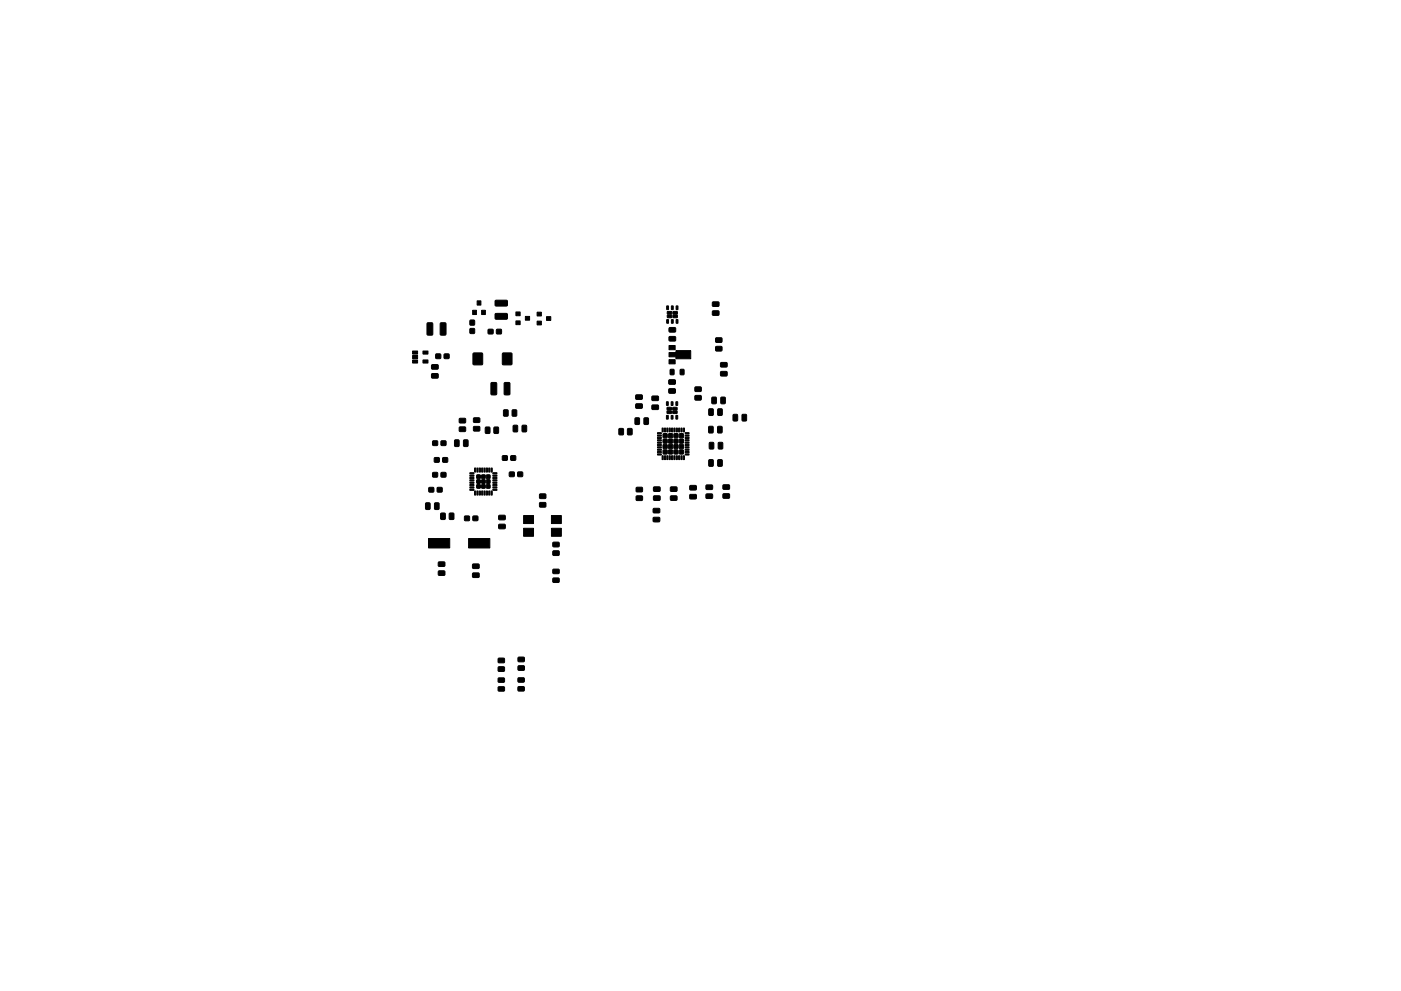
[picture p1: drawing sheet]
<svg xmlns="http://www.w3.org/2000/svg" width="297mm" height="210mm" viewBox="0 0 297 210" stroke-linecap="round" stroke-linejoin="round" font-family="sans-serif">
<g fill="#000" stroke="#000" stroke-width=".21">
<path d="M87.5 76.4h1v.6h-1zM87.5 75.4h1v.7h-1zM87.5 74.5h1v.6h-1zM89.7 74.5h1v.6h-1zM89.7 76.4h1v.6h-1zM90.6 68.5h.9l.2 .1 .1 2.3-.2 .2h-.9l-.2-.1zM91.6 77.4h1.2l.1 .2v.6l-.2 .1h-1.1l-.1-.2zM91.6 79.3h1.2l.1 .2v.6l-.2 .1h-1.1l-.1-.2zM92.4 75.1h1v.9h-1zM93.4 68.5h.9l.2 .1 .1 2.3-.2 .2h-.9l-.2-.1zM94.2 75.1h1v.9h-1zM99.7 68h.9v.9h-.9z"/>
<path d="M99.7 69.7h.9v1h-.9zM100.2 65.8h.8v.9h-.8zM101.2 63.8h.8v.9h-.8zM100.3 74.9l2 .1v2.4l-2-.1zM102.1 65.8h.8v.9h-.8zM103.5 69.9h1v.9h-1zM105.3 69.9h1v.9h-1zM105 63.8l2.4-.1 .2 .2v.9l-.2 .1h-2.3l-.2-.2zM105 66.6l2.4-.1 .2 .2v.9l-.2 .1h-2.3l-.2-.2zM106.6 74.9l1.9 .1v2.4l-1.9-.1zM109.4 66.2h.9v.8h-.9zM109.4 68.1h.9v.8h-.9z"/>
<path d="M111.4 67.1h.9v.8h-.9zM113.9 68.1h.9v.8h-.9zM113.9 66.2h.9v.8h-.9zM115.9 67.2h.9v.8h-.9zM141.4 67.8l.3 .1v.7l-.3-.1zM141.4 64.9l.3 .1v.7l-.3-.1zM141.8 73.3h1.3v.9h-1.3zM141.8 76.3h1.3v.9h-1.3zM141.5 66.9l.9-.1v.5l-.9 .1zM141.5 66.1h.9v.5l-.9 .1zM142.4 67.8l.3 .1v.7l-.3-.1zM142.4 64.9l.3 .1v.7l-.3-.1z"/>
<path d="M142.1 78.4h.8l-.1 1.1-.7-.1zM141.9 71.4h1.2l.2 .2-.1 .6-.2 .2-1-.1-.2-.1zM141.9 69.5h1.2l.2 .2-.1 .6-.2 .2-1-.1-.2-.1zM142.7 66.9l.9-.1v.5l-.9 .1zM142.7 66.1h.9v.5l-.9 .1zM143.4 67.8l.3 .1v.7l-.3-.1zM143.4 64.9l.3 .1v.7l-.3-.1zM144.2 78.4h.8v1.1l-.8-.1zM141.8 74.8h1.5v-.4h3.1v1.7h-3.1v-.4h-1.5zM151.1 64.1h1.2l.2 .2-.1 .6-.2 .1h-1.1l-.1-.2zM151.1 66h1.2l.2 .2-.1 .6-.2 .1h-1.1l-.1-.2zM151.8 73.5h1.2l.1 .9-1.3 .1z"/>
<path d="M151.8 71.7h1.2l.1 .9h-1.3zM152.8 78.9l1.3-.1 .1 .2v.7l-.2 .1h-1.1l-.2-.2zM152.8 77l1.3-.1 .1 .2v.7l-.2 .1h-1.1l-.2-.2zM91.8 93.6h.9v.9h-.9zM92.1 97.1h1v.9h-1zM93.5 93.6h1v.9h-1zM93.9 97.1h1v.9h-1zM96.4 93.4l.7-.1 .2 .1 .1 1.1-.2 .2h-.6l-.2-.1zM97.4 88.8h1.2l.1 .8-1.2 .1zM97.4 90.6h1.2l.1 .9h-1.2zM98.3 93.4l.7-.1 .2 .1 .1 1.1-.2 .2h-.6l-.2-.1zM100.6 99.3h.3l-.1 .9-.2-.1z"/>
<path d="M101.1 99.3h.3l-.1 .9-.2-.1zM100.4 88.7h1.2l.1 .8-1.2 .1zM100.4 90.5h1.2l.1 .9h-1.2zM101.6 99.3h.3l-.1 .9-.2-.1zM102.1 99.3h.3l-.1 .9-.2-.1zM102.6 99.3h.3l-.1 .9-.2-.1zM103.1 99.3h.3l-.1 .9-.2-.1zM102.9 90.7h1l-.1 1.2h-.9zM103.6 99.3h.3l-.1 .9-.2-.1zM104.1 99.3h.3l-.1 .9-.2-.1zM104.1 81.2l1-.1 .2 .2v2.3l-.1 .2h-.9l-.2-.2zM104.8 90.7h.9l-.1 1.2h-.9z"/>
<path d="M106.5 96.7h1v.9h-1zM106.8 87h.9l-.1 1.3-.8-.1zM106.9 81.2l1-.1 .2 .2v2.3l-.1 .2h-.9l-.2-.2zM108.3 96.7h1v.9h-1zM108.6 87h.9v1.3l-.9-.1zM108.8 90.3l.7-.1 .2 .1 .1 1.1-.2 .2-.6 .1-.2-.2zM110.7 90.3l.7-.1 .2 .1 .1 1.1-.2 .2-.6 .1-.2-.2zM131.3 91h.9l-.1 1.2h-.9zM133.1 91h.9l-.1 1.2h-.8zM134.7 88.7l.7-.1 .2 .2v1.1l-.1 .1-.7 .1-.2-.2zM134.8 85.7h1.3l.1 .2v.6l-.2 .2-1.1-.1-.1-.2zM134.8 83.8h1.3l.1 .2v.6l-.2 .1h-1.1l-.1-.2z"/>
<path d="M136.6 88.7l.7-.1 .2 .2v1.1l-.1 .1-.7 .1-.2-.2zM138.3 86l1.2-.1 .1 .2v.7l-.2 .1h-1.1l-.1-.2zM138.3 84.1l1.2-.1 .1 .2v.7l-.2 .1h-1.1l-.1-.2zM139.4 91.8h.8v.2h-.8zM139.4 92.3h.8v.2h-.8zM139.4 92.8h.8v.2h-.8zM139.4 93.3h.8v.2h-.8zM139.4 93.8h.8v.2h-.8zM139.4 94.3h.8v.2h-.8zM139.4 94.8h.8v.2h-.8zM139.4 95.3h.8v.2h-.8zM139.4 95.8h.8v.2h-.8z"/>
<path d="M139.4 96.3h.8v.2h-.8zM140.4 90.8l.2 .1v.7h-.2zM140.4 96.7h.2v.8h-.2zM140.9 90.8l.2 .1v.7h-.2zM140.9 96.7h.2v.8h-.2zM140.6 92h.8v.8h-.8zM140.6 93.2h.8v.8h-.8zM140.6 94.3h.8v.8h-.8zM140.6 95.5h.8v.8h-.8zM141.4 90.8l.2 .1v.7h-.2zM141.4 96.7h.2v.8h-.2zM141.3 85.3h.4l-.1 .7h-.3z"/>
<path d="M141.3 88.2h.4l-.1 .7h-.3zM141.9 90.8l.2 .1v.7h-.2zM141.9 96.7h.2v.8h-.2zM141.5 86.4h.8l.1 .5-.9 .1zM141.5 87.2h.8l.1 .5h-.9zM141.8 92h.8v.8h-.8zM141.8 93.2h.8v.8h-.8zM141.8 94.3h.8v.8h-.8zM141.8 95.5h.8v.8h-.8zM142.4 90.8l.2 .1v.7h-.2zM142.4 96.7h.2v.8h-.2zM142.3 85.3h.4l-.1 .7h-.3z"/>
<path d="M142.3 88.2h.4l-.1 .7h-.3zM141.8 82.5h1.3l.1 .2v.6l-.2 .1h-1.1l-.1-.2zM141.8 80.6h1.3l.1 .2v.6l-.2 .1h-1.1l-.1-.2zM142.9 90.8l.2 .1v.7h-.2zM142.9 96.7h.2v.8h-.2zM142.7 86.4h.8l.1 .5-.9 .1zM142.7 87.2h.8l.1 .5h-.9zM143.4 90.8l.2 .1v.7h-.2zM143.4 96.7h.2v.8h-.2zM142.9 92h.8v.8h-.8zM142.9 93.2h.8v.8h-.8zM142.9 94.3h.8v.8h-.8z"/>
<path d="M142.9 95.5h.8v.8h-.8zM143.3 85.3h.4l-.1 .7h-.3zM143.3 88.2h.4l-.1 .7h-.3zM143.9 90.8l.2 .1v.7h-.2zM143.9 96.7h.2v.8h-.2zM144.4 90.8l.2 .1v.7h-.2zM144.4 96.7h.2v.8h-.2zM144.1 92h.8v.8h-.8zM144.1 93.2h.8v.8h-.8zM144.1 94.3h.8v.8h-.8zM144.1 95.5h.8v.8h-.8zM144.9 90.8l.2 .1v.7h-.2z"/>
<path d="M144.9 96.7h.2v.8h-.2zM145.3 96.3h.7l.1 .2h-.8zM145.3 95.8h.7l.1 .2h-.8zM145.3 95.3h.7l.1 .2h-.8zM145.3 94.8h.7l.1 .2h-.8zM145.3 94.3h.7l.1 .2h-.8zM145.3 93.8h.7l.1 .2h-.8zM145.3 93.3h.7l.1 .2h-.8zM145.3 92.8h.7l.1 .2h-.8zM145.3 92.3h.7l.1 .2h-.8zM145.3 91.8h.7l.1 .2h-.8zM147.4 82.1h1.2l.1 .9h-1.3z"/>
<path d="M147.4 84l1.2-.1 .1 .9-1.3 .1zM150.3 90.5l.7-.1 .2 .2v1.1l-.1 .2h-.7l-.1-.2zM150.3 86.8l.7-.1 .2 .1v1.1l-.1 .2-.6 .1-.2-.2zM150.3 97.6l.7-.1 .2 .1v1.1l-.1 .2-.6 .1-.2-.2zM150.4 93.9l.7-.1 .2 .2 .1 1.1-.2 .2h-.6l-.2-.1zM151 84.3l.7-.1 .2 .2v1.1l-.1 .2h-.7l-.2-.1zM152.2 90.5l.7-.1 .2 .2v1.1l-.1 .2h-.7l-.1-.2zM152.2 86.8l.7-.1 .2 .1v1.1l-.1 .2-.6 .1-.2-.2zM152.2 97.6l.7-.1 .2 .1v1.1l-.1 .2-.6 .1-.2-.2zM152.3 93.9l.7-.1 .2 .2 .1 1.1-.2 .2h-.6l-.2-.1zM152.9 84.3l.7-.1 .2 .2v1.1l-.1 .2h-.7l-.2-.1zM155.5 88l.7-.1 .2 .1v1.1l-.1 .2h-.7l-.2-.1z"/>
<path d="M157.4 88l.7-.1 .2 .1v1.1l-.1 .2h-.7l-.2-.1zM90.3 106.7h.7l.2 .1v1.1l-.1 .2h-.7l-.2-.1zM91 103.5h.9v.9h-.9zM91.8 100.3h.9v.9h-.9zM92.2 106.7h.7l.2 .1v1.1l-.1 .2h-.7l-.2-.1zM92.7 103.5h1v.9h-1zM93 119.3l1.2-.1 .1 .2v.7l-.2 .1h-1.1l-.1-.2zM93.5 108.9h.9l-.1 1.3-.9-.1zM93.5 100.3h1v.9h-1zM90.8 114.3h4.6v2h-4.6zM95.3 108.9h.9l-.1 1.3-.8-.1zM98.5 109.5h1v.9h-1z"/>
<path d="M99.6 100.3h.8l.1 .2h-.8zM99.6 100.8h.8l.1 .2h-.8zM99.6 101.3h.8l.1 .2h-.8zM99.6 101.8h.8l.1 .2h-.8zM99.6 102.3h.8l.1 .2h-.8zM99.6 102.8h.8l.1 .2h-.8zM99.6 103.3h.8l.1 .2h-.8zM99.6 103.8h.8l.1 .2h-.8zM100.6 104.2h.3l-.1 .8h-.2zM100.3 109.5h1v.9h-1zM101.1 104.2h.3l-.1 .8h-.2zM100.2 119.7h1.3l.1 .2v.6l-.2 .1h-1.1l-.1-.2z"/>
<path d="M101.1 100.8h.7v.7h-.7zM101.1 101.8h.7v.7h-.7zM101.1 102.8h.7v.8h-.7zM101.6 104.2h.3l-.1 .8h-.2zM102.1 104.2h.3l-.1 .8h-.2zM102.1 100.8h.7v.7h-.7zM102.1 101.8h.7v.7h-.7zM102.1 102.8h.7v.8h-.7zM102.6 104.2h.3l-.1 .8h-.2zM103.1 104.2h.3l-.1 .8h-.2zM103.2 100.8h.7v.7h-.7zM103.2 101.8h.7v.7h-.7z"/>
<path d="M103.2 102.8h.7v.8h-.7zM103.6 104.2h.3l-.1 .8h-.2zM99.4 114.3h4.4v2h-4.4zM104.1 104.2h.3l-.1 .8h-.2zM104.5 103.8h.8l.1 .2h-.9zM104.5 103.3h.8l.1 .2h-.9zM104.5 102.8h.8l.1 .2h-.9zM104.5 102.3h.8l.1 .2h-.9zM104.5 101.8h.8l.1 .2h-.9zM104.5 101.3h.8l.1 .2h-.9zM104.5 100.8h.8l.1 .2h-.9zM104.5 100.3h.8l.1 .2h-.9z"/>
<path d="M105.8 109.4l1.2-.1 .1 .2v.7l-.2 .1h-1.1l-.1-.2zM105.8 111.3l1.2-.1 .1 .2v.7l-.2 .1h-1.1l-.1-.2zM108 100.2h1v.9h-1zM109.8 100.2h1v.9h-1zM111 112.1h2.1v1.7h-2.1zM111 109.4h2.1v1.7h-2.1zM114.4 104.8h1.3v.9h-1.2zM114.4 106.7l1.3-.1v.9l-1.2 .1zM117.3 116.9h1.2v.9h-1.2zM117.3 115.1h1.2v.8l-1.2 .1zM116.9 112.1h2.1v1.7h-2.1zM116.9 109.4h2.1v1.7h-2.1z"/>
<path d="M134.9 103.4h1.2l.1 .9h-1.2zM134.9 105.3l1.2-.1 .1 .9-1.2 .1zM138.5 109.8h1.3l.1 .2v.6l-.2 .1h-1.1l-.1-.2zM138.5 107.9h1.3l.1 .2v.6l-.2 .1h-1.1l-.1-.2zM138.6 105.3l1.2-.1 .2 .2v.6l-.2 .2-1.1-.1-.2-.1zM138.6 103.4l1.2-.1 .2 .2v.6l-.2 .2-1.1-.1-.2-.1zM142.2 103.4l1.2-.1 .2 .2-.1 .6-.2 .2-1.1-.1-.1-.1zM142.2 105.3l1.2-.1 .2 .2-.1 .6-.2 .2-1.1-.1-.1-.1zM146.3 103.1l1.2-.1 .2 .2-.1 .6-.2 .2-1.1-.1-.1-.1zM146.3 105l1.2-.1 .2 .2-.1 .6-.2 .2-1.1-.1-.1-.1zM149.7 102.9h1.3l.1 .2v.6l-.2 .2-1.1-.1-.1-.2zM149.7 104.8h1.3l.1 .2v.6l-.2 .2-1.1-.1-.1-.2z"/>
<path d="M153.3 104.8h1.3l.1 .2v.6l-.2 .1h-1.1l-.1-.2zM153.3 102.9h1.3l.1 .2v.6l-.2 .1h-1.1l-.1-.2zM93 121.2l1.2-.1 .1 .2v.7l-.2 .1h-1.1l-.1-.2zM100.2 121.6h1.3l.1 .2v.6l-.2 .1h-1.1l-.1-.2zM105.7 139.7h1.2v.8l-1.2 .1zM109.9 139.5l1.2-.1 .1 .9-1.3 .1zM117.3 122.7h1.2v.8h-1.2zM117.3 120.8h1.2v.8l-1.2 .1zM105.7 141.5h1.2v.9h-1.2zM105.7 143.9l1.2-.1v.9h-1.2zM105.7 145.8l1.2-.1v.8l-1.2 .1zM109.9 145.7h1.2v.8l-1.2 .1z"/>
<path d="M109.9 143.9l1.2-.1v.8l-1.2 .1zM109.9 141.3h1.2l.1 .8-1.3 .1z"/>
</g>
</svg>
